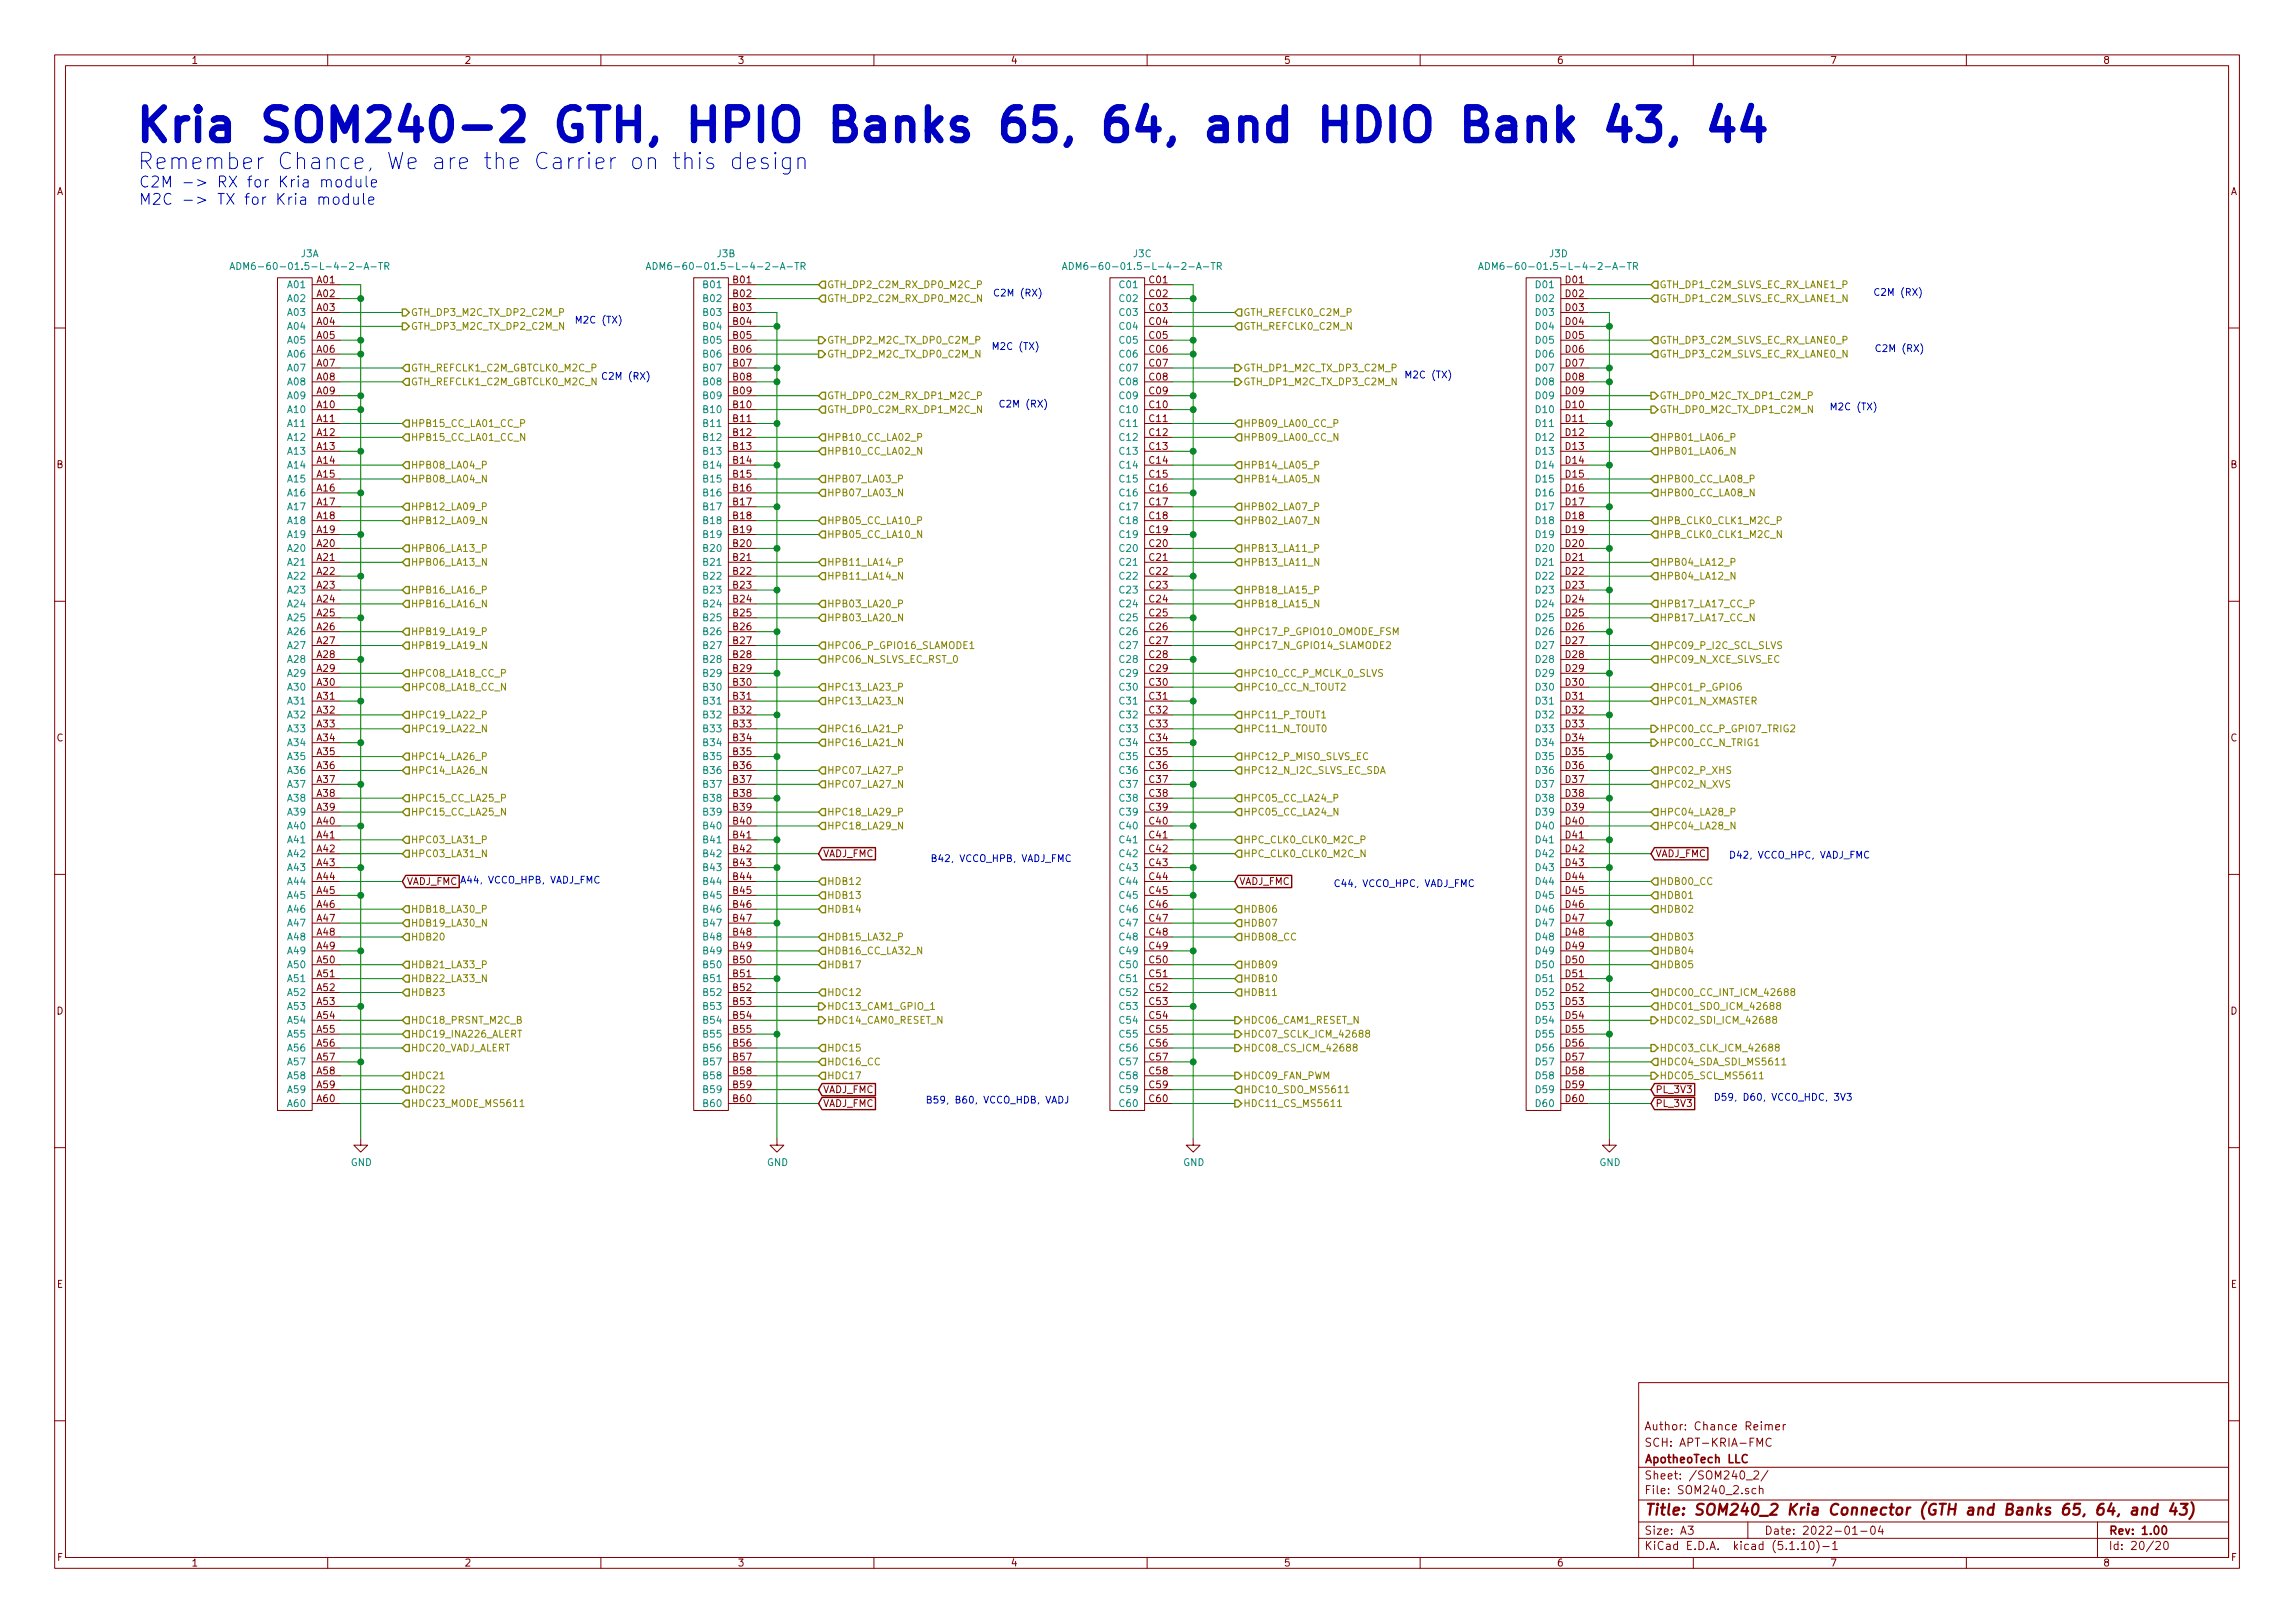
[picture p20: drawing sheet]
<svg xmlns="http://www.w3.org/2000/svg" width="420mm" height="297mm" viewBox="0 0 420 297" stroke-linecap="round" stroke-linejoin="round" font-family="sans-serif">
<defs><g id="words">
<text font-size="8.3" fill="#0000c2" x="24.4" y="25.9">Kria SOM240-2 GTH, HPIO Banks 65, 64, and HDIO Bank 43, 44</text>
<text font-size="4.2" fill="#0000c2" x="25.1" y="31">Remember Chance, We are the Carrier on this design</text>
<g font-size="2.8" fill="#0000c2">
<text x="25.4" y="34.3">C2M -&gt; RX for Kria module</text>
<text x="25.4" y="37.5">M2C -&gt; TX for Kria module</text>
</g>
<text font-size="2.8" fill="#840000" x="301" y="277.3">Title: SOM240_2 Kria Connector (GTH and Banks 65, 64, and 43)</text>
<g font-size="2.1" fill="#840000">
<text x="301" y="261.8">Author: Chance Reimer</text>
<text x="301" y="267.8">ApotheoTech LLC</text>
<text x="301" y="264.8">SCH: APT-KRIA-FMC</text>
<text x="301" y="273.5">File: SOM240_2.sch</text>
<text x="301" y="270.8">Sheet: /SOM240_2/</text>
<text x="301" y="280.9">Size: A3</text>
<text x="323" y="280.9">Date: 2022-01-04</text>
<text x="386" y="280.9">Rev: 1.00</text>
<text x="301" y="283.7">KiCad E.D.A. kicad (5.1.10)-1</text>
<text x="386" y="283.7">Id: 20/20</text>
</g>
<g font-size="1.8" fill="#840000">
<text x="35" y="11.7">1</text>
<text x="85" y="11.7">2</text>
<text x="135" y="11.7">3</text>
<text x="185" y="11.7">4</text>
<text x="235" y="11.7">5</text>
<text x="285" y="11.7">6</text>
<text x="335" y="11.7">7</text>
<text x="385" y="11.7">8</text>
<text x="10.4" y="35.7">A</text>
<text x="408.4" y="35.7">A</text>
<text x="58.1" y="51.9">A01</text>
<text x="134.3" y="51.9">B01</text>
<text x="210.5" y="51.9">C01</text>
<text x="286.7" y="51.9">D01</text>
<text x="58.1" y="54.4">A02</text>
<text x="58.1" y="56.9">A03</text>
<text x="58.1" y="59.5">A04</text>
<text x="134.3" y="54.4">B02</text>
<text x="134.3" y="56.9">B03</text>
<text x="134.3" y="59.5">B04</text>
<text x="210.5" y="54.4">C02</text>
<text x="210.5" y="56.9">C03</text>
<text x="210.5" y="59.5">C04</text>
<text x="286.7" y="54.4">D02</text>
<text x="286.7" y="56.9">D03</text>
<text x="286.7" y="59.5">D04</text>
<text x="58.1" y="62">A05</text>
<text x="58.1" y="64.6">A06</text>
<text x="134.3" y="62">B05</text>
<text x="134.3" y="64.6">B06</text>
<text x="210.5" y="62">C05</text>
<text x="210.5" y="64.6">C06</text>
<text x="286.7" y="62">D05</text>
<text x="286.7" y="64.6">D06</text>
<text x="58.1" y="67.1">A07</text>
<text x="58.1" y="69.6">A08</text>
<text x="134.3" y="67.1">B07</text>
<text x="134.3" y="69.6">B08</text>
<text x="210.5" y="67.1">C07</text>
<text x="210.5" y="69.6">C08</text>
<text x="286.7" y="67.1">D07</text>
<text x="286.7" y="69.6">D08</text>
<text x="58.1" y="72.2">A09</text>
<text x="58.1" y="74.7">A10</text>
<text x="58.1" y="77.3">A11</text>
<text x="134.3" y="72.2">B09</text>
<text x="134.3" y="74.7">B10</text>
<text x="134.3" y="77.3">B11</text>
<text x="210.5" y="72.2">C09</text>
<text x="210.5" y="74.7">C10</text>
<text x="210.5" y="77.3">C11</text>
<text x="286.7" y="72.2">D09</text>
<text x="286.7" y="74.7">D10</text>
<text x="286.7" y="77.3">D11</text>
<text x="58.1" y="79.8">A12</text>
<text x="58.1" y="82.3">A13</text>
<text x="134.3" y="79.8">B12</text>
<text x="134.3" y="82.3">B13</text>
<text x="210.5" y="79.8">C12</text>
<text x="210.5" y="82.3">C13</text>
<text x="286.7" y="79.8">D12</text>
<text x="286.7" y="82.3">D13</text>
<text x="10.4" y="85.7">B</text>
<text x="58.1" y="84.9">A14</text>
<text x="58.1" y="87.4">A15</text>
<text x="58.1" y="90">A16</text>
<text x="134.3" y="84.9">B14</text>
<text x="134.3" y="87.4">B15</text>
<text x="134.3" y="90">B16</text>
<text x="210.5" y="84.9">C14</text>
<text x="210.5" y="87.4">C15</text>
<text x="210.5" y="90">C16</text>
<text x="286.7" y="84.9">D14</text>
<text x="286.7" y="87.4">D15</text>
<text x="286.7" y="90">D16</text>
<text x="408.4" y="85.7">B</text>
<text x="58.1" y="92.5">A17</text>
<text x="58.1" y="95">A18</text>
<text x="134.3" y="92.5">B17</text>
<text x="134.3" y="95">B18</text>
<text x="210.5" y="92.5">C17</text>
<text x="210.5" y="95">C18</text>
<text x="286.7" y="92.5">D17</text>
<text x="286.7" y="95">D18</text>
<text x="58.1" y="97.6">A19</text>
<text x="58.1" y="100.1">A20</text>
<text x="134.3" y="97.6">B19</text>
<text x="134.3" y="100.1">B20</text>
<text x="210.5" y="97.6">C19</text>
<text x="210.5" y="100.1">C20</text>
<text x="286.7" y="97.6">D19</text>
<text x="286.7" y="100.1">D20</text>
<text x="58.1" y="102.7">A21</text>
<text x="58.1" y="105.2">A22</text>
<text x="58.1" y="107.7">A23</text>
<text x="134.3" y="102.7">B21</text>
<text x="134.3" y="105.2">B22</text>
<text x="134.3" y="107.7">B23</text>
<text x="210.5" y="102.7">C21</text>
<text x="210.5" y="105.2">C22</text>
<text x="210.5" y="107.7">C23</text>
<text x="286.7" y="102.7">D21</text>
<text x="286.7" y="105.2">D22</text>
<text x="286.7" y="107.7">D23</text>
<text x="58.1" y="110.3">A24</text>
<text x="58.1" y="112.8">A25</text>
<text x="134.3" y="110.3">B24</text>
<text x="134.3" y="112.8">B25</text>
<text x="210.5" y="110.3">C24</text>
<text x="210.5" y="112.8">C25</text>
<text x="286.7" y="110.3">D24</text>
<text x="286.7" y="112.8">D25</text>
<text x="58.1" y="115.4">A26</text>
<text x="58.1" y="117.9">A27</text>
<text x="134.3" y="115.4">B26</text>
<text x="134.3" y="117.9">B27</text>
<text x="210.5" y="115.4">C26</text>
<text x="210.5" y="117.9">C27</text>
<text x="286.7" y="115.4">D26</text>
<text x="286.7" y="117.9">D27</text>
<text x="58.1" y="120.4">A28</text>
<text x="58.1" y="123">A29</text>
<text x="58.1" y="125.5">A30</text>
<text x="134.3" y="120.4">B28</text>
<text x="134.3" y="123">B29</text>
<text x="134.3" y="125.5">B30</text>
<text x="210.5" y="120.4">C28</text>
<text x="210.5" y="123">C29</text>
<text x="210.5" y="125.5">C30</text>
<text x="286.7" y="120.4">D28</text>
<text x="286.7" y="123">D29</text>
<text x="286.7" y="125.5">D30</text>
<text x="58.1" y="128.1">A31</text>
<text x="58.1" y="130.6">A32</text>
<text x="134.3" y="128.1">B31</text>
<text x="134.3" y="130.6">B32</text>
<text x="210.5" y="128.1">C31</text>
<text x="210.5" y="130.6">C32</text>
<text x="286.7" y="128.1">D31</text>
<text x="286.7" y="130.6">D32</text>
<text x="10.4" y="135.7">C</text>
<text x="58.1" y="133.1">A33</text>
<text x="58.1" y="135.7">A34</text>
<text x="134.3" y="133.1">B33</text>
<text x="134.3" y="135.7">B34</text>
<text x="210.5" y="133.1">C33</text>
<text x="210.5" y="135.7">C34</text>
<text x="286.7" y="133.1">D33</text>
<text x="286.7" y="135.7">D34</text>
<text x="408.4" y="135.7">C</text>
<text x="58.1" y="138.2">A35</text>
<text x="58.1" y="140.8">A36</text>
<text x="58.1" y="143.3">A37</text>
<text x="134.3" y="138.2">B35</text>
<text x="134.3" y="140.8">B36</text>
<text x="134.3" y="143.3">B37</text>
<text x="210.5" y="138.2">C35</text>
<text x="210.5" y="140.8">C36</text>
<text x="210.5" y="143.3">C37</text>
<text x="286.7" y="138.2">D35</text>
<text x="286.7" y="140.8">D36</text>
<text x="286.7" y="143.3">D37</text>
<text x="58.1" y="145.8">A38</text>
<text x="58.1" y="148.4">A39</text>
<text x="134.3" y="145.8">B38</text>
<text x="134.3" y="148.4">B39</text>
<text x="210.5" y="145.8">C38</text>
<text x="210.5" y="148.4">C39</text>
<text x="286.7" y="145.8">D38</text>
<text x="286.7" y="148.4">D39</text>
<text x="58.1" y="150.9">A40</text>
<text x="58.1" y="153.5">A41</text>
<text x="58.1" y="156">A42</text>
<text x="134.3" y="150.9">B40</text>
<text x="134.3" y="153.5">B41</text>
<text x="134.3" y="156">B42</text>
<text x="210.5" y="150.9">C40</text>
<text x="210.5" y="153.5">C41</text>
<text x="210.5" y="156">C42</text>
<text x="286.7" y="150.9">D40</text>
<text x="286.7" y="153.5">D41</text>
<text x="286.7" y="156">D42</text>
<text x="58.1" y="158.5">A43</text>
<text x="58.1" y="161.1">A44</text>
<text x="134.3" y="158.5">B43</text>
<text x="134.3" y="161.1">B44</text>
<text x="150.6" y="156.9">VADJ_FMC</text>
<text x="210.5" y="158.5">C43</text>
<text x="210.5" y="161.1">C44</text>
<text x="226.8" y="162">VADJ_FMC</text>
<text x="286.7" y="158.5">D43</text>
<text x="286.7" y="161.1">D44</text>
<text x="303" y="156.9">VADJ_FMC</text>
<text x="58.1" y="163.6">A45</text>
<text x="58.1" y="166.2">A46</text>
<text x="134.3" y="163.6">B45</text>
<text x="134.3" y="166.2">B46</text>
<text x="210.5" y="163.6">C45</text>
<text x="210.5" y="166.2">C46</text>
<text x="286.7" y="163.6">D45</text>
<text x="286.7" y="166.2">D46</text>
<text x="58.1" y="168.7">A47</text>
<text x="58.1" y="171.2">A48</text>
<text x="58.1" y="173.8">A49</text>
<text x="134.3" y="168.7">B47</text>
<text x="134.3" y="171.2">B48</text>
<text x="134.3" y="173.8">B49</text>
<text x="210.5" y="168.7">C47</text>
<text x="210.5" y="171.2">C48</text>
<text x="210.5" y="173.8">C49</text>
<text x="286.7" y="168.7">D47</text>
<text x="286.7" y="171.2">D48</text>
<text x="286.7" y="173.8">D49</text>
<text x="58.1" y="176.3">A50</text>
<text x="58.1" y="178.9">A51</text>
<text x="134.3" y="176.3">B50</text>
<text x="134.3" y="178.9">B51</text>
<text x="210.5" y="176.3">C50</text>
<text x="210.5" y="178.9">C51</text>
<text x="286.7" y="176.3">D50</text>
<text x="286.7" y="178.9">D51</text>
<text x="10.4" y="185.7">D</text>
<text x="58.1" y="181.4">A52</text>
<text x="58.1" y="183.9">A53</text>
<text x="134.3" y="181.4">B52</text>
<text x="134.3" y="183.9">B53</text>
<text x="210.5" y="181.4">C52</text>
<text x="210.5" y="183.9">C53</text>
<text x="286.7" y="181.4">D52</text>
<text x="286.7" y="183.9">D53</text>
<text x="408.4" y="185.7">D</text>
<text x="58.1" y="186.5">A54</text>
<text x="58.1" y="189">A55</text>
<text x="58.1" y="191.6">A56</text>
<text x="134.3" y="186.5">B54</text>
<text x="134.3" y="189">B55</text>
<text x="134.3" y="191.6">B56</text>
<text x="210.5" y="186.5">C54</text>
<text x="210.5" y="189">C55</text>
<text x="210.5" y="191.6">C56</text>
<text x="286.7" y="186.5">D54</text>
<text x="286.7" y="189">D55</text>
<text x="286.7" y="191.6">D56</text>
<text x="58.1" y="194.1">A57</text>
<text x="58.1" y="196.6">A58</text>
<text x="134.3" y="194.1">B57</text>
<text x="134.3" y="196.6">B58</text>
<text x="210.5" y="194.1">C57</text>
<text x="210.5" y="196.6">C58</text>
<text x="286.7" y="194.1">D57</text>
<text x="286.7" y="196.6">D58</text>
<text x="58.1" y="199.2">A59</text>
<text x="58.1" y="201.7">A60</text>
<text x="134.3" y="199.2">B59</text>
<text x="134.3" y="201.7">B60</text>
<text x="150.6" y="202.6">VADJ_FMC</text>
<text x="150.6" y="200.1">VADJ_FMC</text>
<text x="210.5" y="199.2">C59</text>
<text x="210.5" y="201.7">C60</text>
<text x="286.7" y="199.2">D59</text>
<text x="286.7" y="201.7">D60</text>
<text x="303" y="200.1">PL_3V3</text>
<text x="303" y="202.6">PL_3V3</text>
<text x="10.4" y="235.7">E</text>
<text x="408.4" y="235.7">E</text>
<text x="10.5" y="285.7">F</text>
<text x="35" y="286.7">1</text>
<text x="85" y="286.7">2</text>
<text x="135" y="286.7">3</text>
<text x="185" y="286.7">4</text>
<text x="235" y="286.7">5</text>
<text x="285" y="286.7">6</text>
<text x="335" y="286.7">7</text>
<text x="385" y="286.7">8</text>
<text x="408.5" y="285.7">F</text>
</g>
<g font-size="1.8" fill="#008484">
<text x="55.1" y="47.1">J3A</text>
<text x="131.3" y="47.1">J3B</text>
<text x="207.5" y="47.1">J3C</text>
<text x="283.7" y="47.1">J3D</text>
<text x="46.1" y="49.4">ADM6-60-01.5-L-4-2-A-TR</text>
<text x="52.9" y="52.7">A01</text>
<text x="122.3" y="49.4">ADM6-60-01.5-L-4-2-A-TR</text>
<text x="129.1" y="52.7">B01</text>
<text x="198.5" y="49.4">ADM6-60-01.5-L-4-2-A-TR</text>
<text x="205.3" y="52.7">C01</text>
<text x="274.7" y="49.4">ADM6-60-01.5-L-4-2-A-TR</text>
<text x="281.5" y="52.7">D01</text>
<text x="52.9" y="55.3">A02</text>
<text x="52.9" y="57.8">A03</text>
<text x="129.1" y="55.3">B02</text>
<text x="129.1" y="57.8">B03</text>
<text x="205.3" y="55.3">C02</text>
<text x="205.3" y="57.8">C03</text>
<text x="281.5" y="55.3">D02</text>
<text x="281.5" y="57.8">D03</text>
<text x="52.9" y="60.4">A04</text>
<text x="52.9" y="62.9">A05</text>
<text x="52.9" y="65.4">A06</text>
<text x="129.1" y="60.4">B04</text>
<text x="129.1" y="62.9">B05</text>
<text x="129.1" y="65.4">B06</text>
<text x="205.3" y="60.4">C04</text>
<text x="205.3" y="62.9">C05</text>
<text x="205.3" y="65.4">C06</text>
<text x="281.5" y="60.4">D04</text>
<text x="281.5" y="62.9">D05</text>
<text x="281.5" y="65.4">D06</text>
<text x="52.9" y="68">A07</text>
<text x="52.9" y="70.5">A08</text>
<text x="129.1" y="68">B07</text>
<text x="129.1" y="70.5">B08</text>
<text x="205.3" y="68">C07</text>
<text x="205.3" y="70.5">C08</text>
<text x="281.5" y="68">D07</text>
<text x="281.5" y="70.5">D08</text>
<text x="52.9" y="73.1">A09</text>
<text x="52.9" y="75.6">A10</text>
<text x="129.1" y="73.1">B09</text>
<text x="129.1" y="75.6">B10</text>
<text x="205.3" y="73.1">C09</text>
<text x="205.3" y="75.6">C10</text>
<text x="281.5" y="73.1">D09</text>
<text x="281.5" y="75.6">D10</text>
<text x="52.9" y="78.1">A11</text>
<text x="52.9" y="80.7">A12</text>
<text x="52.9" y="83.2">A13</text>
<text x="129.1" y="78.1">B11</text>
<text x="129.1" y="80.7">B12</text>
<text x="129.1" y="83.2">B13</text>
<text x="205.3" y="78.1">C11</text>
<text x="205.3" y="80.7">C12</text>
<text x="205.3" y="83.2">C13</text>
<text x="281.5" y="78.1">D11</text>
<text x="281.5" y="80.7">D12</text>
<text x="281.5" y="83.2">D13</text>
<text x="52.9" y="85.8">A14</text>
<text x="52.9" y="88.3">A15</text>
<text x="129.1" y="85.8">B14</text>
<text x="129.1" y="88.3">B15</text>
<text x="205.3" y="85.8">C14</text>
<text x="205.3" y="88.3">C15</text>
<text x="281.5" y="85.8">D14</text>
<text x="281.5" y="88.3">D15</text>
<text x="52.9" y="90.8">A16</text>
<text x="52.9" y="93.4">A17</text>
<text x="52.9" y="95.9">A18</text>
<text x="129.1" y="90.8">B16</text>
<text x="129.1" y="93.4">B17</text>
<text x="129.1" y="95.9">B18</text>
<text x="205.3" y="90.8">C16</text>
<text x="205.3" y="93.4">C17</text>
<text x="205.3" y="95.9">C18</text>
<text x="281.5" y="90.8">D16</text>
<text x="281.5" y="93.4">D17</text>
<text x="281.5" y="95.9">D18</text>
<text x="52.9" y="98.5">A19</text>
<text x="52.9" y="101">A20</text>
<text x="129.1" y="98.5">B19</text>
<text x="129.1" y="101">B20</text>
<text x="205.3" y="98.5">C19</text>
<text x="205.3" y="101">C20</text>
<text x="281.5" y="98.5">D19</text>
<text x="281.5" y="101">D20</text>
<text x="52.9" y="103.5">A21</text>
<text x="52.9" y="106.1">A22</text>
<text x="129.1" y="103.5">B21</text>
<text x="129.1" y="106.1">B22</text>
<text x="205.3" y="103.5">C21</text>
<text x="205.3" y="106.1">C22</text>
<text x="281.5" y="103.5">D21</text>
<text x="281.5" y="106.1">D22</text>
<text x="52.9" y="108.6">A23</text>
<text x="52.9" y="111.2">A24</text>
<text x="52.9" y="113.7">A25</text>
<text x="129.1" y="108.6">B23</text>
<text x="129.1" y="111.2">B24</text>
<text x="129.1" y="113.7">B25</text>
<text x="205.3" y="108.6">C23</text>
<text x="205.3" y="111.2">C24</text>
<text x="205.3" y="113.7">C25</text>
<text x="281.5" y="108.6">D23</text>
<text x="281.5" y="111.2">D24</text>
<text x="281.5" y="113.7">D25</text>
<text x="52.9" y="116.2">A26</text>
<text x="52.9" y="118.8">A27</text>
<text x="129.1" y="116.2">B26</text>
<text x="129.1" y="118.8">B27</text>
<text x="205.3" y="116.2">C26</text>
<text x="205.3" y="118.8">C27</text>
<text x="281.5" y="116.2">D26</text>
<text x="281.5" y="118.8">D27</text>
<text x="52.9" y="121.3">A28</text>
<text x="52.9" y="123.9">A29</text>
<text x="129.1" y="121.3">B28</text>
<text x="129.1" y="123.9">B29</text>
<text x="205.3" y="121.3">C28</text>
<text x="205.3" y="123.9">C29</text>
<text x="281.5" y="121.3">D28</text>
<text x="281.5" y="123.9">D29</text>
<text x="52.9" y="126.4">A30</text>
<text x="52.9" y="128.9">A31</text>
<text x="52.9" y="131.5">A32</text>
<text x="129.1" y="126.4">B30</text>
<text x="129.1" y="128.9">B31</text>
<text x="129.1" y="131.5">B32</text>
<text x="205.3" y="126.4">C30</text>
<text x="205.3" y="128.9">C31</text>
<text x="205.3" y="131.5">C32</text>
<text x="281.5" y="126.4">D30</text>
<text x="281.5" y="128.9">D31</text>
<text x="281.5" y="131.5">D32</text>
<text x="52.9" y="134">A33</text>
<text x="52.9" y="136.6">A34</text>
<text x="129.1" y="134">B33</text>
<text x="129.1" y="136.6">B34</text>
<text x="205.3" y="134">C33</text>
<text x="205.3" y="136.6">C34</text>
<text x="281.5" y="134">D33</text>
<text x="281.5" y="136.6">D34</text>
<text x="52.9" y="139.1">A35</text>
<text x="52.9" y="141.6">A36</text>
<text x="129.1" y="139.1">B35</text>
<text x="129.1" y="141.6">B36</text>
<text x="205.3" y="139.1">C35</text>
<text x="205.3" y="141.6">C36</text>
<text x="281.5" y="139.1">D35</text>
<text x="281.5" y="141.6">D36</text>
<text x="52.9" y="144.2">A37</text>
<text x="52.9" y="146.7">A38</text>
<text x="52.9" y="149.3">A39</text>
<text x="129.1" y="144.2">B37</text>
<text x="129.1" y="146.7">B38</text>
<text x="129.1" y="149.3">B39</text>
<text x="205.3" y="144.2">C37</text>
<text x="205.3" y="146.7">C38</text>
<text x="205.3" y="149.3">C39</text>
<text x="281.5" y="144.2">D37</text>
<text x="281.5" y="146.7">D38</text>
<text x="281.5" y="149.3">D39</text>
<text x="52.9" y="151.8">A40</text>
<text x="52.9" y="154.3">A41</text>
<text x="129.1" y="151.8">B40</text>
<text x="129.1" y="154.3">B41</text>
<text x="205.3" y="151.8">C40</text>
<text x="205.3" y="154.3">C41</text>
<text x="281.5" y="151.8">D40</text>
<text x="281.5" y="154.3">D41</text>
<text x="52.9" y="156.9">A42</text>
<text x="52.9" y="159.4">A43</text>
<text x="52.9" y="162">A44</text>
<text x="129.1" y="156.9">B42</text>
<text x="129.1" y="159.4">B43</text>
<text x="129.1" y="162">B44</text>
<text x="205.3" y="156.9">C42</text>
<text x="205.3" y="159.4">C43</text>
<text x="205.3" y="162">C44</text>
<text x="281.5" y="156.9">D42</text>
<text x="281.5" y="159.4">D43</text>
<text x="281.5" y="162">D44</text>
<text x="52.9" y="164.5">A45</text>
<text x="52.9" y="167">A46</text>
<text x="129.1" y="164.5">B45</text>
<text x="129.1" y="167">B46</text>
<text x="205.3" y="164.5">C45</text>
<text x="205.3" y="167">C46</text>
<text x="281.5" y="164.5">D45</text>
<text x="281.5" y="167">D46</text>
<text x="52.9" y="169.6">A47</text>
<text x="52.9" y="172.1">A48</text>
<text x="129.1" y="169.6">B47</text>
<text x="129.1" y="172.1">B48</text>
<text x="205.3" y="169.6">C47</text>
<text x="205.3" y="172.1">C48</text>
<text x="281.5" y="169.6">D47</text>
<text x="281.5" y="172.1">D48</text>
<text x="52.9" y="174.7">A49</text>
<text x="52.9" y="177.2">A50</text>
<text x="52.9" y="179.7">A51</text>
<text x="129.1" y="174.7">B49</text>
<text x="129.1" y="177.2">B50</text>
<text x="129.1" y="179.7">B51</text>
<text x="205.3" y="174.7">C49</text>
<text x="205.3" y="177.2">C50</text>
<text x="205.3" y="179.7">C51</text>
<text x="281.5" y="174.7">D49</text>
<text x="281.5" y="177.2">D50</text>
<text x="281.5" y="179.7">D51</text>
<text x="52.9" y="182.3">A52</text>
<text x="52.9" y="184.8">A53</text>
<text x="129.1" y="182.3">B52</text>
<text x="129.1" y="184.8">B53</text>
<text x="205.3" y="182.3">C52</text>
<text x="205.3" y="184.8">C53</text>
<text x="281.5" y="182.3">D52</text>
<text x="281.5" y="184.8">D53</text>
<text x="52.9" y="187.4">A54</text>
<text x="52.9" y="189.9">A55</text>
<text x="129.1" y="187.4">B54</text>
<text x="129.1" y="189.9">B55</text>
<text x="205.3" y="187.4">C54</text>
<text x="205.3" y="189.9">C55</text>
<text x="281.5" y="187.4">D54</text>
<text x="281.5" y="189.9">D55</text>
<text x="52.9" y="192.4">A56</text>
<text x="52.9" y="195">A57</text>
<text x="52.9" y="197.5">A58</text>
<text x="129.1" y="192.4">B56</text>
<text x="129.1" y="195">B57</text>
<text x="129.1" y="197.5">B58</text>
<text x="205.3" y="192.4">C56</text>
<text x="205.3" y="195">C57</text>
<text x="205.3" y="197.5">C58</text>
<text x="281.5" y="192.4">D56</text>
<text x="281.5" y="195">D57</text>
<text x="281.5" y="197.5">D58</text>
<text x="52.9" y="200.1">A59</text>
<text x="52.9" y="202.6">A60</text>
<text x="129.1" y="200.1">B59</text>
<text x="129.1" y="202.6">B60</text>
<text x="205.3" y="200.1">C59</text>
<text x="205.3" y="202.6">C60</text>
<text x="281.5" y="200.1">D59</text>
<text x="281.5" y="202.6">D60</text>
<text x="64.2" y="213.4">GND</text>
<text x="140.4" y="213.4">GND</text>
<text x="216.6" y="213.4">GND</text>
<text x="292.8" y="213.4">GND</text>
</g>
<g font-size="1.8" fill="#848400">
<text x="151.4" y="52.7">GTH_DP2_C2M_RX_DP0_M2C_P</text>
<text x="303.8" y="52.7">GTH_DP1_C2M_SLVS_EC_RX_LANE1_P</text>
<text x="75.2" y="57.8">GTH_DP3_M2C_TX_DP2_C2M_P</text>
<text x="151.4" y="55.3">GTH_DP2_C2M_RX_DP0_M2C_N</text>
<text x="227.6" y="57.8">GTH_REFCLK0_C2M_P</text>
<text x="303.8" y="55.3">GTH_DP1_C2M_SLVS_EC_RX_LANE1_N</text>
<text x="75.2" y="60.4">GTH_DP3_M2C_TX_DP2_C2M_N</text>
<text x="151.4" y="62.9">GTH_DP2_M2C_TX_DP0_C2M_P</text>
<text x="151.4" y="65.4">GTH_DP2_M2C_TX_DP0_C2M_N</text>
<text x="227.6" y="60.4">GTH_REFCLK0_C2M_N</text>
<text x="303.8" y="62.9">GTH_DP3_C2M_SLVS_EC_RX_LANE0_P</text>
<text x="303.8" y="65.4">GTH_DP3_C2M_SLVS_EC_RX_LANE0_N</text>
<text x="75.2" y="70.5">GTH_REFCLK1_C2M_GBTCLK0_M2C_N</text>
<text x="75.2" y="68">GTH_REFCLK1_C2M_GBTCLK0_M2C_P</text>
<text x="227.6" y="70.5">GTH_DP1_M2C_TX_DP3_C2M_N</text>
<text x="227.6" y="68">GTH_DP1_M2C_TX_DP3_C2M_P</text>
<text x="151.4" y="73.1">GTH_DP0_C2M_RX_DP1_M2C_P</text>
<text x="151.4" y="75.6">GTH_DP0_C2M_RX_DP1_M2C_N</text>
<text x="303.8" y="75.6">GTH_DP0_M2C_TX_DP1_C2M_N</text>
<text x="303.8" y="73.1">GTH_DP0_M2C_TX_DP1_C2M_P</text>
<text x="75.2" y="80.7">HPB15_CC_LA01_CC_N</text>
<text x="75.2" y="78.1">HPB15_CC_LA01_CC_P</text>
<text x="151.4" y="83.2">HPB10_CC_LA02_N</text>
<text x="151.4" y="80.7">HPB10_CC_LA02_P</text>
<text x="227.6" y="78.1">HPB09_LA00_CC_P</text>
<text x="227.6" y="80.7">HPB09_LA00_CC_N</text>
<text x="303.8" y="80.7">HPB01_LA06_P</text>
<text x="303.8" y="83.2">HPB01_LA06_N</text>
<text x="75.2" y="88.3">HPB08_LA04_N</text>
<text x="75.2" y="85.8">HPB08_LA04_P</text>
<text x="151.4" y="88.3">HPB07_LA03_P</text>
<text x="227.6" y="85.8">HPB14_LA05_P</text>
<text x="227.6" y="88.3">HPB14_LA05_N</text>
<text x="303.8" y="88.3">HPB00_CC_LA08_P</text>
<text x="75.2" y="93.4">HPB12_LA09_P</text>
<text x="75.2" y="95.9">HPB12_LA09_N</text>
<text x="151.4" y="90.8">HPB07_LA03_N</text>
<text x="151.4" y="95.9">HPB05_CC_LA10_P</text>
<text x="227.6" y="93.4">HPB02_LA07_P</text>
<text x="227.6" y="95.9">HPB02_LA07_N</text>
<text x="303.8" y="90.8">HPB00_CC_LA08_N</text>
<text x="303.8" y="95.9">HPB_CLK0_CLK1_M2C_P</text>
<text x="75.2" y="101">HPB06_LA13_P</text>
<text x="151.4" y="98.5">HPB05_CC_LA10_N</text>
<text x="227.6" y="101">HPB13_LA11_P</text>
<text x="303.8" y="98.5">HPB_CLK0_CLK1_M2C_N</text>
<text x="75.2" y="103.5">HPB06_LA13_N</text>
<text x="151.4" y="103.5">HPB11_LA14_P</text>
<text x="151.4" y="106.1">HPB11_LA14_N</text>
<text x="227.6" y="103.5">HPB13_LA11_N</text>
<text x="303.8" y="103.5">HPB04_LA12_P</text>
<text x="303.8" y="106.1">HPB04_LA12_N</text>
<text x="75.2" y="108.6">HPB16_LA16_P</text>
<text x="75.2" y="111.2">HPB16_LA16_N</text>
<text x="151.4" y="111.2">HPB03_LA20_P</text>
<text x="151.4" y="113.7">HPB03_LA20_N</text>
<text x="227.6" y="111.2">HPB18_LA15_N</text>
<text x="227.6" y="108.6">HPB18_LA15_P</text>
<text x="303.8" y="111.2">HPB17_LA17_CC_P</text>
<text x="303.8" y="113.7">HPB17_LA17_CC_N</text>
<text x="75.2" y="116.2">HPB19_LA19_P</text>
<text x="75.2" y="118.8">HPB19_LA19_N</text>
<text x="151.4" y="118.8">HPC06_P_GPIO16_SLAMODE1</text>
<text x="227.6" y="116.2">HPC17_P_GPIO10_OMODE_FSM</text>
<text x="227.6" y="118.8">HPC17_N_GPIO14_SLAMODE2</text>
<text x="303.8" y="118.8">HPC09_P_I2C_SCL_SLVS</text>
<text x="75.2" y="123.9">HPC08_LA18_CC_P</text>
<text x="151.4" y="121.3">HPC06_N_SLVS_EC_RST_0</text>
<text x="227.6" y="123.9">HPC10_CC_P_MCLK_0_SLVS</text>
<text x="303.8" y="121.3">HPC09_N_XCE_SLVS_EC</text>
<text x="75.2" y="126.4">HPC08_LA18_CC_N</text>
<text x="75.2" y="131.5">HPC19_LA22_P</text>
<text x="151.4" y="126.4">HPC13_LA23_P</text>
<text x="151.4" y="128.9">HPC13_LA23_N</text>
<text x="227.6" y="126.4">HPC10_CC_N_TOUT2</text>
<text x="227.6" y="131.5">HPC11_P_TOUT1</text>
<text x="303.8" y="126.4">HPC01_P_GPIO6</text>
<text x="303.8" y="128.9">HPC01_N_XMASTER</text>
<text x="75.2" y="134">HPC19_LA22_N</text>
<text x="151.4" y="134">HPC16_LA21_P</text>
<text x="151.4" y="136.6">HPC16_LA21_N</text>
<text x="227.6" y="134">HPC11_N_TOUT0</text>
<text x="303.8" y="136.6">HPC00_CC_N_TRIG1</text>
<text x="303.8" y="134">HPC00_CC_P_GPIO7_TRIG2</text>
<text x="75.2" y="141.6">HPC14_LA26_N</text>
<text x="75.2" y="139.1">HPC14_LA26_P</text>
<text x="151.4" y="141.6">HPC07_LA27_P</text>
<text x="227.6" y="139.1">HPC12_P_MISO_SLVS_EC</text>
<text x="227.6" y="141.6">HPC12_N_I2C_SLVS_EC_SDA</text>
<text x="303.8" y="141.6">HPC02_P_XHS</text>
<text x="75.2" y="149.3">HPC15_CC_LA25_N</text>
<text x="75.2" y="146.7">HPC15_CC_LA25_P</text>
<text x="151.4" y="144.2">HPC07_LA27_N</text>
<text x="151.4" y="149.3">HPC18_LA29_P</text>
<text x="227.6" y="146.7">HPC05_CC_LA24_P</text>
<text x="227.6" y="149.3">HPC05_CC_LA24_N</text>
<text x="303.8" y="144.2">HPC02_N_XVS</text>
<text x="303.8" y="149.3">HPC04_LA28_P</text>
<text x="75.2" y="154.3">HPC03_LA31_P</text>
<text x="151.4" y="151.8">HPC18_LA29_N</text>
<text x="227.6" y="154.3">HPC_CLK0_CLK0_M2C_P</text>
<text x="303.8" y="151.8">HPC04_LA28_N</text>
<text x="75.2" y="156.9">HPC03_LA31_N</text>
<text x="151.4" y="162">HDB12</text>
<text x="227.6" y="156.9">HPC_CLK0_CLK0_M2C_N</text>
<text x="303.8" y="162">HDB00_CC</text>
<text x="75.2" y="167">HDB18_LA30_P</text>
<text x="151.4" y="164.5">HDB13</text>
<text x="151.4" y="167">HDB14</text>
<text x="227.6" y="167">HDB06</text>
<text x="303.8" y="167">HDB02</text>
<text x="303.8" y="164.5">HDB01</text>
<text x="75.2" y="172.1">HDB20</text>
<text x="75.2" y="169.6">HDB19_LA30_N</text>
<text x="151.4" y="172.1">HDB15_LA32_P</text>
<text x="227.6" y="172.1">HDB08_CC</text>
<text x="227.6" y="169.6">HDB07</text>
<text x="303.8" y="172.1">HDB03</text>
<text x="75.2" y="177.2">HDB21_LA33_P</text>
<text x="75.2" y="179.7">HDB22_LA33_N</text>
<text x="151.4" y="174.7">HDB16_CC_LA32_N</text>
<text x="151.4" y="177.2">HDB17</text>
<text x="227.6" y="177.2">HDB09</text>
<text x="227.6" y="179.7">HDB10</text>
<text x="303.8" y="177.2">HDB05</text>
<text x="303.8" y="174.7">HDB04</text>
<text x="75.2" y="182.3">HDB23</text>
<text x="151.4" y="182.3">HDC12</text>
<text x="151.4" y="184.8">HDC13_CAM1_GPIO_1</text>
<text x="227.6" y="182.3">HDB11</text>
<text x="303.8" y="184.8">HDC01_SDO_ICM_42688</text>
<text x="303.8" y="182.3">HDC00_CC_INT_ICM_42688</text>
<text x="75.2" y="189.9">HDC19_INA226_ALERT</text>
<text x="75.2" y="187.4">HDC18_PRSNT_M2C_B</text>
<text x="151.4" y="187.4">HDC14_CAM0_RESET_N</text>
<text x="227.6" y="189.9">HDC07_SCLK_ICM_42688</text>
<text x="227.6" y="187.4">HDC06_CAM1_RESET_N</text>
<text x="303.8" y="187.4">HDC02_SDI_ICM_42688</text>
<text x="75.2" y="197.5">HDC21</text>
<text x="75.2" y="192.4">HDC20_VADJ_ALERT</text>
<text x="151.4" y="192.4">HDC15</text>
<text x="151.4" y="195">HDC16_CC</text>
<text x="151.4" y="197.5">HDC17</text>
<text x="227.6" y="197.5">HDC09_FAN_PWM</text>
<text x="227.6" y="192.4">HDC08_CS_ICM_42688</text>
<text x="303.8" y="195">HDC04_SDA_SDI_MS5611</text>
<text x="303.8" y="192.4">HDC03_CLK_ICM_42688</text>
<text x="303.8" y="197.5">HDC05_SCL_MS5611</text>
<text x="75.2" y="202.6">HDC23_MODE_MS5611</text>
<text x="75.2" y="200.1">HDC22</text>
<text x="227.6" y="202.6">HDC11_CS_MS5611</text>
<text x="227.6" y="200.1">HDC10_SDO_MS5611</text>
</g>
<g font-size="1.8" fill="#0000c2">
<text x="105.2" y="59.2">M2C (TX)</text>
<text x="181.7" y="54.3">C2M (RX)</text>
<text x="342.9" y="54.1">C2M (RX)</text>
<text x="181.5" y="64">M2C (TX)</text>
<text x="343.2" y="64.4">C2M (RX)</text>
<text x="110" y="69.5">C2M (RX)</text>
<text x="257" y="69.3">M2C (TX)</text>
<text x="182.8" y="74.6">C2M (RX)</text>
<text x="334.9" y="75.1">M2C (TX)</text>
<text x="74.4" y="162">VADJ_FMC A44, VCCO_HPB, VADJ_FMC</text>
<text x="170.3" y="157.8">B42, VCCO_HPB, VADJ_FMC</text>
<text x="316.5" y="157.1">D42, VCCO_HPC, VADJ_FMC</text>
<text x="244.1" y="162.3">C44, VCCO_HPC, VADJ_FMC</text>
<text x="169.4" y="202">B59, B60, VCCO_HDB, VADJ</text>
<text x="313.7" y="201.5">D59, D60, VCCO_HDC, 3V3</text>
</g>
</g></defs>
<g fill="none" stroke="#840000" stroke-width=".18">
<path d="M10 10h400v277h-400zM12 12h396v273.1h-396zM60 10v2M110 10v2M160 10v2M210 10v2M260 10v2M310 10v2M360 10v2M50.8 50.8h6.3v152.4h-6.3zM57.1 52.1h5.1M57.1 54.6h5.1"/>
<path d="M57.1 57.2h5.1M57.1 59.7h5.1M127 50.8h6.3v152.4h-6.3zM133.3 52.1h5.1M133.3 54.6h5.1M133.3 57.2h5.1M133.3 59.7h5.1M203.2 50.8h6.3v152.4h-6.3zM209.5 52.1h5.1M209.5 54.6h5.1M209.5 57.2h5.1M209.5 59.7h5.1"/>
<path d="M279.4 50.8h6.3v152.4h-6.3zM285.7 52.1h5.1M285.7 54.6h5.1M285.7 57.2h5.1M285.7 59.7h5.1M10 60h2M57.1 62.3h5.1M57.1 64.8h5.1M57.1 67.3h5.1M57.1 69.9h5.1M57.1 72.4h5.1M57.1 75h5.1"/>
<path d="M57.1 77.5h5.1M133.3 62.3h5.1M133.3 64.8h5.1M133.3 67.3h5.1M133.3 69.9h5.1M133.3 72.4h5.1M133.3 75h5.1M133.3 77.5h5.1M209.5 62.3h5.1M209.5 64.8h5.1M209.5 67.3h5.1M209.5 69.9h5.1"/>
<path d="M209.5 72.4h5.1M209.5 75h5.1M209.5 77.5h5.1M285.7 62.3h5.1M285.7 64.8h5.1M285.7 67.3h5.1M285.7 69.9h5.1M285.7 72.4h5.1M285.7 75h5.1M285.7 77.5h5.1M408 60h2M57.1 80h5.1"/>
<path d="M57.1 82.6h5.1M57.1 85.1h5.1M57.1 87.7h5.1M57.1 90.2h5.1M57.1 92.7h5.1M57.1 95.3h5.1M57.1 97.8h5.1M133.3 80h5.1M133.3 82.6h5.1M133.3 85.1h5.1M133.3 87.7h5.1M133.3 90.2h5.1"/>
<path d="M133.3 92.7h5.1M133.3 95.3h5.1M133.3 97.8h5.1M209.5 80h5.1M209.5 82.6h5.1M209.5 85.1h5.1M209.5 87.7h5.1M209.5 90.2h5.1M209.5 92.7h5.1M209.5 95.3h5.1M209.5 97.8h5.1M285.7 80h5.1"/>
<path d="M285.7 82.6h5.1M285.7 85.1h5.1M285.7 87.7h5.1M285.7 90.2h5.1M285.7 92.7h5.1M285.7 95.3h5.1M285.7 97.8h5.1M10 110h2M57.1 100.4h5.1M57.1 102.9h5.1M57.1 105.4h5.1M57.1 108h5.1"/>
<path d="M57.1 110.5h5.1M57.1 113.1h5.1M57.1 115.6h5.1M57.1 118.1h5.1M133.3 100.4h5.1M133.3 102.9h5.1M133.3 105.4h5.1M133.3 108h5.1M133.3 110.5h5.1M133.3 113.1h5.1M133.3 115.6h5.1M133.3 118.1h5.1"/>
<path d="M209.5 100.4h5.1M209.5 102.9h5.1M209.5 105.4h5.1M209.5 108h5.1M209.5 110.5h5.1M209.5 113.1h5.1M209.5 115.6h5.1M209.5 118.1h5.1M285.7 100.4h5.1M285.7 102.9h5.1M285.7 105.4h5.1M285.7 108h5.1"/>
<path d="M285.7 110.5h5.1M285.7 113.1h5.1M285.7 115.6h5.1M285.7 118.1h5.1M408 110h2M57.1 120.7h5.1M57.1 123.2h5.1M57.1 125.8h5.1M57.1 128.3h5.1M57.1 130.8h5.1M57.1 133.4h5.1M57.1 135.9h5.1"/>
<path d="M57.1 138.5h5.1M133.3 120.7h5.1M133.3 123.2h5.1M133.3 125.8h5.1M133.3 128.3h5.1M133.3 130.8h5.1M133.3 133.4h5.1M133.3 135.9h5.1M133.3 138.5h5.1M209.5 120.7h5.1M209.5 123.2h5.1M209.5 125.8h5.1"/>
<path d="M209.5 128.3h5.1M209.5 130.8h5.1M209.5 133.4h5.1M209.5 135.9h5.1M209.5 138.5h5.1M285.7 120.7h5.1M285.7 123.2h5.1M285.7 125.8h5.1M285.7 128.3h5.1M285.7 130.8h5.1M285.7 133.4h5.1M285.7 135.9h5.1"/>
<path d="M285.7 138.5h5.1M57.1 141h5.1M57.1 143.5h5.1M57.1 146.1h5.1M57.1 148.6h5.1M57.1 151.2h5.1M57.1 153.7h5.1M57.1 156.2h5.1M57.1 158.8h5.1M133.3 141h5.1M133.3 143.5h5.1M133.3 146.1h5.1"/>
<path d="M133.3 148.6h5.1M133.3 151.2h5.1M133.3 153.7h5.1M133.3 156.2h5.1M133.3 158.8h5.1M209.5 141h5.1M209.5 143.5h5.1M209.5 146.1h5.1M209.5 148.6h5.1M209.5 151.2h5.1M209.5 153.7h5.1M209.5 156.2h5.1"/>
<path d="M209.5 158.8h5.1M285.7 141h5.1M285.7 143.5h5.1M285.7 146.1h5.1M285.7 148.6h5.1M285.7 151.2h5.1M285.7 153.7h5.1M285.7 156.2h5.1M285.7 158.8h5.1M10 160h2M57.1 161.3h5.1M57.1 163.9h5.1"/>
<path d="M57.1 166.4h5.1M57.1 168.9h5.1M57.1 171.5h5.1M57.1 174h5.1M57.1 176.6h5.1M57.1 179.1h5.1M133.3 161.3h5.1M133.3 163.9h5.1M133.3 166.4h5.1M133.3 168.9h5.1M133.3 171.5h5.1M133.3 174h5.1"/>
<path d="M133.3 176.6h5.1M133.3 179.1h5.1M209.5 161.3h5.1M209.5 163.9h5.1M209.5 166.4h5.1M209.5 168.9h5.1M209.5 171.5h5.1M209.5 174h5.1M209.5 176.6h5.1M209.5 179.1h5.1M285.7 161.3h5.1M285.7 163.9h5.1"/>
<path d="M285.7 166.4h5.1M285.7 168.9h5.1M285.7 171.5h5.1M285.7 174h5.1M285.7 176.6h5.1M285.7 179.1h5.1M408 160h2M57.1 181.6h5.1M57.1 184.2h5.1M57.1 186.7h5.1M57.1 189.3h5.1M57.1 191.8h5.1"/>
<path d="M57.1 194.3h5.1M57.1 196.9h5.1M57.1 199.4h5.1M133.3 181.6h5.1M133.3 184.2h5.1M133.3 186.7h5.1M133.3 189.3h5.1M133.3 191.8h5.1M133.3 194.3h5.1M133.3 196.9h5.1M133.3 199.4h5.1M209.5 181.6h5.1"/>
<path d="M209.5 184.2h5.1M209.5 186.7h5.1M209.5 189.3h5.1M209.5 191.8h5.1M209.5 194.3h5.1M209.5 196.9h5.1M209.5 199.4h5.1M285.7 181.6h5.1M285.7 184.2h5.1M285.7 186.7h5.1M285.7 189.3h5.1M285.7 191.8h5.1"/>
<path d="M285.7 194.3h5.1M285.7 196.9h5.1M285.7 199.4h5.1M10 210h2M57.1 202h5.1M66 208.3v1.3h1.3l-1.3 1.3-1.2-1.3h1.2M133.3 202h5.1M142.2 208.3v1.3h1.3l-1.3 1.3-1.2-1.3h1.2M209.5 202h5.1M218.4 208.3v1.3h1.3l-1.3 1.3-1.2-1.3h1.2M285.7 202h5.1M294.6 208.3v1.3h1.3l-1.3 1.3-1.2-1.3h1.2"/>
<path d="M408 210h2M300 253h108v32.1h-108zM10 260h2M300 278.5h108M300 274.5h108M300 268.5h108M309 279.3h1l-.5 .6 .4 .1v.7l-.2 .1-.7-.1M319.7 270.9h1.1M320 278.5v3M321.1 269.4l.2-.2h.4l.2 .2 .1 .2-1 1.1h1M321.5 272.5l-.5-.1-.2 .3v.6l.2 .1 .5-.1M321.7 264.7v-1.5l.5 1.1 .5-1.1v1.5"/>
<path d="M322.1 272.5h.1a.37 .37 0 0 1 .6 .1v.8M322.1 271.9v1.5M323.2 260.8a.37 .37 0 0 1 .6 .1v.8M323.7 269.1l-1.3 2M323.8 260.9l.2-.2 .4 .1 .1 .9M324.3 263.4a.7 .7 0 0 0-1 .2 .7 .7 0 0 0 .2 .9 .55 .55 0 0 0 .8 .1M325.1 261.2l.7-.1v-.3l-.5-.1-.2 .2 .1 .7h.6M326.5 260.7v1M326.9 260.7l-.3 .1-.1 .2M342.6 279.5l.4-.2a.94 .94 0 0 1 0 1.5 .82 .82 0 0 1-.4-1.3zM344.2 279.2l-.3 1.1h.9M344.6 279.8v1"/>
<path d="M384 278.5v6.6M408 260h2M60 285.1v1.9M110 285.1v1.9M160 285.1v1.9M210 285.1v1.9M260 285.1v1.9M300 281.5h108M310 285.1v1.9M329.8 282.5l.5-.4v1.5M329.8 283.6h.9M331.4 282.2l.2-.1a.8 .8 0 0 1 .5 .8 .8 .8 0 0 1-.5 .7 1 1 0 0 1-.2-1.4z"/>
<path d="M332.6 281.9a1.71 1.71 0 0 1 0 2.3M333.7 283h1.2M335.5 282.5l.4-.4v1.5M335.5 283.6h.9M339.2 280.8h.8M340.7 280.2h1.1M360 285.1v1.9M394.7 282.3l.5-.2 .3 .4-.9 1.1h.9M396.2 282.3l.4-.2a.94 .94 0 0 1 0 1.5l-.4-.3-.1-.6z"/>
</g>
<path d="M319.9 266.4a.59 .59 0 0 0-.8-.1 .59 .59 0 0 0-.2 .8 .56 .56 0 0 0 .3 .5 .56 .56 0 0 0 .7 0M395.9 279.5l.3-.2a.86 .86 0 0 1 .1 1.5l-.4-.3-.1-.6z" fill="none" stroke="#840000" stroke-width=".3"/>
<path d="M386.6 275.1l-.7 1.5h1.2M387.9 277.1l-.2 .4M390.5 276h.7v1.2M391.3 276.4l-.7 .1a.4 .4 0 0 0-.3 .3 .4 .4 0 0 0 .2 .4l.7-.1M392.3 276.1a.5 .5 0 0 1 .8 .1l-.1 1M392.3 275.9l-.2 1.3M394.9 276a.68 .68 0 0 0-.9 .3v.7l.2 .2 .6-.1M395 275.2l-.2 2M397.9 275.1l-.6 1.5h1.2M398.3 275.9l-.2 1.3M399.3 275.2h1.2l-.8 .8h.3l.3 .2v.6l-.1 .2-.3 .2h-.6l-.3-.2M401.2 274.9a2.31 2.31 0 0 1-.4 3.1" fill="none" stroke="#840000" stroke-width=".41"/>
<g fill="none" stroke="#008484" stroke-width=".18">
<path d="M42.1 49.3l.4-1.3 .5 1.3M42.2 49h.6M43.4 48a.64 .64 0 0 1 .7 .7 .64 .64 0 0 1-.7 .6zM44.7 49.3v-1.3l.4 1 .4-1v1.3M67.9 48.8h1M69.3 48h.8M69.7 48v1.3M70.5 48.7h.6l.1-.2-.1-.3-.6-.2v1.3M70.8 48.7l.4 .6M118.3 49.3l.4-1.3 .5 1.3M118.4 49h.6M119.6 48a.64 .64 0 0 1 .7 .7 .64 .64 0 0 1-.7 .6z"/>
<path d="M120.9 49.3v-1.3l.4 1 .4-1v1.3M144.1 48.8h1M145.5 48h.8M145.9 48v1.3M146.7 48.7h.6l.1-.2-.1-.3-.6-.2v1.3M147 48.7l.4 .6M194.5 49.3l.4-1.3 .5 1.3M194.6 49h.6M195.8 48a.64 .64 0 0 1 .7 .7 .64 .64 0 0 1-.7 .6zM197.1 49.3v-1.3l.4 1 .4-1v1.3M220.3 48.8h1M221.7 48h.8"/>
<path d="M222.1 48v1.3M222.9 48.7h.6l.1-.2-.1-.3-.6-.2v1.3M223.2 48.7l.4 .6M270.7 49.3l.4-1.3 .5 1.3M270.8 49h.6M272 48a.64 .64 0 0 1 .7 .7 .64 .64 0 0 1-.7 .6zM273.3 49.3v-1.3l.4 1 .4-1v1.3M296.5 48.8h1M297.9 48h.8M298.3 48v1.3M299.1 48.7h.6l.1-.2-.1-.3-.6-.2v1.3M299.4 48.7l.4 .6"/>
</g>
<g fill="none" stroke="#008400" stroke-width=".18">
<path d="M62.2 59.7h11.5M62.2 57.2h11.5M62.2 54.6h3.8M62.2 52.1h3.8v156.2M138.4 59.7h3.8M138.4 57.2h3.8v151.1M138.4 54.6h11.5M138.4 52.1h11.5M214.6 52.1h3.8v156.2M214.6 59.7h11.5M214.6 57.2h11.5M214.6 54.6h3.8"/>
<path d="M290.8 59.7h3.8M290.8 57.2h3.8v151.1M290.8 54.6h11.5M290.8 52.1h11.5M62.2 75h3.8M62.2 77.5h11.5M62.2 69.9h11.5M62.2 67.3h11.5M62.2 72.4h3.8M62.2 64.8h3.8M62.2 62.3h3.8M138.4 75h11.5"/>
<path d="M138.4 77.5h3.8M138.4 69.9h3.8M138.4 67.3h3.8M138.4 72.4h11.5M138.4 64.8h11.5M138.4 62.3h11.5M214.6 75h3.8M214.6 77.5h11.5M214.6 69.9h11.5M214.6 67.3h11.5M214.6 72.4h3.8M214.6 64.8h3.8"/>
<path d="M214.6 62.3h3.8M290.8 75h11.5M290.8 77.5h3.8M290.8 69.9h3.8M290.8 67.3h3.8M290.8 72.4h11.5M290.8 64.8h11.5M290.8 62.3h11.5M62.2 82.6h3.8M62.2 97.8h3.8M62.2 90.2h3.8M62.2 95.3h11.5"/>
<path d="M62.2 92.7h11.5M62.2 87.7h11.5M62.2 85.1h11.5M62.2 80h11.5M138.4 82.6h11.5M138.4 97.8h11.5M138.4 90.2h11.5M138.4 95.3h11.5M138.4 92.7h3.8M138.4 87.7h11.5M138.4 85.1h3.8M138.4 80h11.5"/>
<path d="M214.6 82.6h3.8M214.6 97.8h3.8M214.6 90.2h3.8M214.6 95.3h11.5M214.6 92.7h11.5M214.6 87.7h11.5M214.6 85.1h11.5M214.6 80h11.5M290.8 82.6h11.5M290.8 97.8h11.5M290.8 90.2h11.5M290.8 95.3h11.5"/>
<path d="M290.8 92.7h3.8M290.8 87.7h11.5M290.8 85.1h3.8M290.8 80h11.5M62.2 113.1h3.8M62.2 105.4h3.8M62.2 118.1h11.5M62.2 115.6h11.5M62.2 110.5h11.5M62.2 108h11.5M62.2 102.9h11.5M62.2 100.4h11.5"/>
<path d="M138.4 113.1h11.5M138.4 105.4h11.5M138.4 118.1h11.5M138.4 115.6h3.8M138.4 110.5h11.5M138.4 108h3.8M138.4 102.9h11.5M138.4 100.4h3.8M214.6 113.1h3.8M214.6 105.4h3.8M214.6 118.1h11.5M214.6 115.6h11.5"/>
<path d="M214.6 110.5h11.5M214.6 108h11.5M214.6 102.9h11.5M214.6 100.4h11.5M290.8 113.1h11.5M290.8 105.4h11.5M290.8 118.1h11.5M290.8 115.6h3.8M290.8 110.5h11.5M290.8 108h3.8M290.8 102.9h11.5M290.8 100.4h3.8"/>
<path d="M62.2 123.2h11.5M62.2 135.9h3.8M62.2 128.3h3.8M62.2 120.7h3.8M62.2 130.8h11.5M62.2 125.8h11.5M62.2 138.5h11.5M62.2 133.4h11.5M138.4 123.2h3.8M138.4 135.9h11.5M138.4 128.3h11.5M138.4 120.7h11.5"/>
<path d="M138.4 130.8h3.8M138.4 125.8h11.5M138.4 138.5h3.8M138.4 133.4h11.5M214.6 123.2h11.5M214.6 135.9h3.8M214.6 128.3h3.8M214.6 120.7h3.8M214.6 130.8h11.5M214.6 125.8h11.5M214.6 138.5h11.5M214.6 133.4h11.5"/>
<path d="M290.8 123.2h3.8M290.8 135.9h11.5M290.8 128.3h11.5M290.8 120.7h11.5M290.8 130.8h3.8M290.8 125.8h11.5M290.8 138.5h3.8M290.8 133.4h11.5M62.2 151.2h3.8M62.2 143.5h3.8M62.2 158.8h3.8M62.2 153.7h11.5"/>
<path d="M62.2 146.1h11.5M62.2 156.2h11.5M62.2 148.6h11.5M62.2 141h11.5M138.4 151.2h11.5M138.4 143.5h11.5M138.4 158.8h3.8M138.4 153.7h3.8M138.4 146.1h3.8M138.4 156.2h11.5M138.4 148.6h11.5M138.4 141h11.5"/>
<path d="M214.6 151.2h3.8M214.6 143.5h3.8M214.6 158.8h3.8M214.6 153.7h11.5M214.6 146.1h11.5M214.6 156.2h11.5M214.6 148.6h11.5M214.6 141h11.5M290.8 151.2h11.5M290.8 143.5h11.5M290.8 158.8h3.8M290.8 153.7h3.8"/>
<path d="M290.8 146.1h3.8M290.8 156.2h11.5M290.8 148.6h11.5M290.8 141h11.5M62.2 174h3.8M62.2 163.9h3.8M62.2 179.1h11.5M62.2 168.9h11.5M62.2 176.6h11.5M62.2 171.5h11.5M62.2 166.4h11.5M62.2 161.3h11.5"/>
<path d="M138.4 174h11.5M138.4 163.9h11.5M138.4 179.1h3.8M138.4 168.9h3.8M138.4 176.6h11.5M138.4 171.5h11.5M138.4 166.4h11.5M138.4 161.3h11.5M214.6 174h3.8M214.6 163.9h3.8M214.6 179.1h11.5M214.6 168.9h11.5"/>
<path d="M214.6 176.6h11.5M214.6 171.5h11.5M214.6 166.4h11.5M214.6 161.3h11.5M290.8 174h11.5M290.8 163.9h11.5M290.8 179.1h3.8M290.8 168.9h3.8M290.8 176.6h11.5M290.8 171.5h11.5M290.8 166.4h11.5M290.8 161.3h11.5"/>
<path d="M62.2 194.3h3.8M62.2 184.2h3.8M62.2 189.3h11.5M62.2 181.6h11.5M62.2 196.9h11.5M62.2 191.8h11.5M62.2 186.7h11.5M62.2 199.4h11.5M138.4 194.3h11.5M138.4 184.2h11.5M138.4 189.3h3.8M138.4 181.6h11.5"/>
<path d="M138.4 196.9h11.5M138.4 191.8h11.5M138.4 186.7h11.5M138.4 199.4h11.5M214.6 194.3h3.8M214.6 184.2h3.8M214.6 189.3h11.5M214.6 181.6h11.5M214.6 196.9h11.5M214.6 191.8h11.5M214.6 186.7h11.5M214.6 199.4h11.5"/>
<path d="M290.8 194.3h11.5M290.8 184.2h11.5M290.8 189.3h3.8M290.8 181.6h11.5M290.8 196.9h11.5M290.8 191.8h11.5M290.8 186.7h11.5M290.8 199.4h11.5M62.2 202h11.5M138.4 202h11.5M214.6 202h11.5M290.8 202h11.5"/>
</g>
<g fill="none" stroke="#848400" stroke-width=".18">
<path d="M102.5 57.1h.6v-.5l-.6-.1v1.2M179 52.1l.6-.1v-.5l-.6-.1v1.3M179.7 53.9v1.3l-.7-1.3v1.3M95.3 77.5l.6-.1 .2-.2-.1-.3-.7-.1v1.3M96.1 79.3v1.3l-.8-1.3v1.3M108.4 67.3l.6-.1 .1-.1-.1-.3-.6-.2v1.3M109.1 69.2v1.2l-.7-1.2v1.2M168 80l.6-.1 .1-.4-.7-.2v1.3M178.7 62.2h.6l.1-.2-.1-.3-.6-.1v1.2M179 72.4l.6-.1v-.5l-.6-.1v1.3M179.4 64.1v1.3l-.7-1.3v1.3M179.7 74.3v1.2l-.7-1.2v1.2"/>
<path d="M244.2 77.5l.6-.1 .1-.5-.7-.1v1.3M244.9 79.3v1.3l-.7-1.3v1.3M254.9 67.3l.6-.1 .1-.1-.1-.3-.6-.2v1.3M255.6 69.2v1.2l-.7-1.2v1.2M316.9 80l.6-.1 .1-.4-.7-.2v1.3M331.1 72.4l.6-.1 .1-.2-.1-.3-.6-.1v1.3M331.8 74.3v1.2l-.7-1.2v1.2M88.3 92.7l.6-.1 .1-.4-.7-.2v1.3M88.3 85.1l.6-.1 .1-.5-.7-.1v1.3M89 87v1.2l-.7-1.2v1.2M89 94.6v1.2l-.7-1.2v1.2M164.5 87.6h.6l.1-.5-.7-.1v1.2"/>
<path d="M165.2 89.5v1.3l-.7-1.3v1.3M168 95.2h.6l.1-.5-.7-.1v1.2M168.7 81.9v1.2l-.7-1.2v1.2M168.7 97.1v1.3l-.7-1.3v1.3M240.7 85.1l.6-.1 .1-.5-.7-.1v1.3M240.7 92.7l.6-.1 .1-.4-.7-.2v1.3M241.4 87v1.2l-.7-1.2v1.2M241.4 94.6v1.2l-.7-1.2v1.2M317.6 81.9v1.2l-.7-1.2v1.2M320.4 87.6h.6l.1-.5-.7-.1v1.2M321.1 89.5v1.3l-.7-1.3v1.3M325.4 95.2h.6l.1-.2-.1-.3-.6-.1v1.2"/>
<path d="M326.1 97.1v1.3l-.7-1.3v1.3M88.3 107.9h.6l.1-.5-.7-.1v1.2M88.3 100.3h.6l.1-.5-.7-.1v1.2M88.3 115.6l.6-.1 .1-.5-.7-.1v1.3M89 102.2v1.3l-.7-1.3v1.3M89 109.8v1.3l-.7-1.3v1.3M89 117.4v1.3l-.7-1.3v1.3M164.5 110.5l.6-.1 .1-.5-.7-.1v1.3M164.5 102.9l.6-.1 .1-.5-.7-.1v1.3M165.2 112.4v1.2l-.7-1.2v1.2M165.2 104.7v1.3l-.7-1.3v1.3M177.6 117.8l.3-.4v1.3"/>
<path d="M177.6 118.7h.7M240.7 100.3h.6l.1-.5-.7-.1v1.2M240.7 107.9h.6l.1-.5-.7-.1v1.2M241.4 109.8v1.3l-.7-1.3v1.3M241.4 102.2v1.3l-.7-1.3v1.3M253.8 117.6l.5-.2 .3 .4-.1 .2-.7 .7h.8M255.1 116.2v-1.3l.4 .9 .5-.9v1.3M316.9 102.9l.6-.1 .1-.5-.7-.1v1.3M317.6 104.7v1.3l-.7-1.3v1.3M320.4 110.5l.6-.1 .1-.5-.7-.1v1.3M321.1 112.4v1.2l-.7-1.2v1.2M326.2 117.5l-.5-.1-.2 .2 .1 .4 .5 .2 .1 .3-.3 .2h-.4"/>
<path d="M88.3 130.8l.6-.1 .1-.4-.7-.2v1.3M88.3 138.4h.6l.1-.5-.7-.1v1.2M89 132.7v1.2l-.7-1.2v1.2M91.8 123.2l.6-.1 .1-.5-.7-.1v1.3M92.5 125.1v1.2l-.7-1.2v1.2M164.5 125.7h.6l.1-.5-.7-.1v1.2M164.5 133.3h.6l.1-.5-.7-.1v1.2M165.2 127.6v1.3l-.7-1.3v1.3M165.2 135.2v1.3l-.7-1.3v1.3M242 131.4h.7M253.1 122.6l-.5-.1-.2 .3 .1 .3 .6 .2v.4l-.2 .1-.5-.1M318.7 125.1l-.5 .1-.1 .4v.6l.2 .1h.4l.1-.2-.1-.5-.4-.1-.2 .3"/>
<path d="M321.3 136.5h.7M327.9 132.8l.4-.1 .3 .3-.1 .2-.7 .7h.8M88.3 153.7l.6-.1 .1-.5-.7-.1v1.3M89 155.5v1.3l-.7-1.3v1.3M89 140.3v1.3l-.7-1.3v1.3M91.8 146h.6l.1-.5-.7-.1v1.2M92.5 147.9v1.3l-.7-1.3v1.3M164.5 141l.6-.1 .1-.5-.7-.1v1.3M164.5 148.6l.6-.1 .1-.5-.7-.1v1.3M165.2 142.8v1.3l-.7-1.3v1.3M165.2 150.5v1.2l-.7-1.2v1.2M244.2 146h.6l.1-.5-.7-.1v1.2"/>
<path d="M244.9 147.9v1.3l-.7-1.3v1.3M249.2 153.7l.6-.1 .1-.2-.1-.3-.6-.1v1.3M249.9 155.5v1.3l-.7-1.3v1.3M252.8 141.6l.4-1.3 .4 1.3M252.9 141.2h.6M316.8 140.4l-.4-.1-.2 .1v.4l.5 .2 .1 .3-.2 .3-.5-.1M316.9 148.6l.6-.1 .1-.5-.7-.1v1.3M317.6 150.5v1.2l-.7-1.2v1.2M88.3 176.5h.6l.1-.5-.7-.1v1.2M88.3 166.4l.6-.1 .1-.5-.7-.1v1.3M89 178.4v1.3l-.7-1.3v1.3M89 168.2v1.3l-.7-1.3v1.3"/>
<path d="M164.5 171.4h.6l.1-.5-.7-.1v1.2M168.7 173.3v1.3l-.7-1.3v1.3M309.2 164.4h.7M80.6 197.4h.7M94.7 186.6h.6v-.5l-.6-.1v1.3h.5l.3-.2v-.2l-.4-.3M94.8 188.6h.7M95.1 188.6v1.2M170.4 183.8l.3-.3v1.2M170.4 184.7h.7M233 182.2h.7M246.2 199.1l.4-.4v1.3M246.2 200h.7"/>
<path d="M248 191.7l-.2-.2v-.3l.4-.1 .3 .2-.1 .2-.5 .2-.2 .2 .1 .3 .2 .2 .3-.1 .2-.2v-.2l-.3-.2M250.3 189.1l-.3-.3 .3-.2h.2l.2 .1v.3l-.6 .2-.1 .1v.3l.3 .2h.2l.2-.2v-.4l-.2-.1M322.1 196.5l.4-.3v1.2M322.1 197.4h.7M324.8 186.6l-.2-.2v-.3l.2-.1 .3 .1 .1 .3-.5 .2-.2 .2v.3l.3 .2 .3-.1 .1-.1v-.4l-.2-.1M325.2 191.7l-.1-.2v-.3l.1-.1 .4 .1 .1 .3-.6 .2-.1 .2v.2l.2 .3 .4-.1 .1-.2v-.3l-.2-.1M325.5 184l-.3-.2 .1-.2 .2-.1 .4 .1v.3l-.5 .2-.2 .2v.2l.3 .2h.4l.1-.2-.1-.4-.2-.1M326.2 194l.4-.4v1.3M326.2 194.9h.7M328.1 181.5l-.2-.1v-.3l.2-.2 .4 .1v.4l-.5 .1-.1 .2v.3l.2 .2h.4l.1-.2-.1-.4-.2-.1M95.2 201.6l.4-.3v1.2M95.2 202.5h.7"/>
<path d="M244.9 201.6l.3-.3v1.2M244.9 202.5h.7"/>
</g>
<g fill="none" stroke="#848400" stroke-width=".25">
<path d="M73.7 56.6h.6l.6 .6-.6 .6h-.6zM73.7 59.1h.6l.6 .6-.6 .7h-.6zM150.5 51.5h.6v1.2h-.6l-.6-.6zM150.5 54h.6v1.3h-.6l-.6-.7zM226.7 56.6h.6v1.2h-.6l-.6-.6zM226.7 59.1h.6v1.3h-.6l-.6-.7zM302.9 54h.6v1.3h-.6l-.6-.7zM302.9 51.5h.6v1.2h-.6l-.6-.6zM74.3 79.4h.6v1.3h-.6l-.6-.7zM74.3 76.9h.6v1.2h-.6l-.6-.6zM74.3 69.3h.6v1.2h-.6l-.6-.6zM74.3 66.7h.6v1.3h-.6l-.6-.7z"/>
<path d="M149.9 61.6h.6l.6 .7-.6 .6h-.6zM149.9 64.2h.6l.6 .6-.6 .6h-.6zM150.5 71.8h.6v1.3h-.6l-.6-.7zM150.5 74.3h.6v1.3h-.6l-.6-.6zM150.5 79.4h.6v1.3h-.6l-.6-.7zM226.1 69.3h.6l.6 .6-.6 .6h-.6zM226.1 66.7h.6l.6 .6-.6 .7h-.6zM226.7 76.9h.6v1.2h-.6l-.6-.6zM226.7 79.4h.6v1.3h-.6l-.6-.7zM302.3 74.3h.6l.6 .7-.6 .6h-.6zM302.3 71.8h.6l.6 .6-.6 .7h-.6zM302.9 79.4h.6v1.3h-.6l-.6-.7z"/>
<path d="M302.9 61.6h.6v1.3h-.6l-.6-.6zM302.9 64.2h.6v1.2h-.6l-.6-.6zM74.3 99.7h.6v1.3h-.6l-.6-.6zM74.3 92.1h.6v1.3h-.6l-.6-.7zM74.3 87h.6v1.3h-.6l-.6-.6zM74.3 84.5h.6v1.3h-.6l-.6-.7zM74.3 94.7h.6v1.2h-.6l-.6-.6zM150.5 82h.6v1.2h-.6l-.6-.6zM150.5 87h.6v1.3h-.6l-.6-.6zM150.5 89.6h.6v1.2h-.6l-.6-.6zM150.5 94.7h.6v1.2h-.6l-.6-.6zM150.5 97.2h.6v1.3h-.6l-.6-.7z"/>
<path d="M226.7 84.5h.6v1.3h-.6l-.6-.7zM226.7 87h.6v1.3h-.6l-.6-.6zM226.7 92.1h.6v1.3h-.6l-.6-.7zM226.7 94.7h.6v1.2h-.6l-.6-.6zM226.7 99.7h.6v1.3h-.6l-.6-.6zM302.9 89.6h.6v1.2h-.6l-.6-.6zM302.9 87h.6v1.3h-.6l-.6-.6zM302.9 82h.6v1.2h-.6l-.6-.6zM302.9 94.7h.6v1.2h-.6l-.6-.6zM302.9 97.2h.6v1.3h-.6l-.6-.7zM74.3 102.3h.6v1.2h-.6l-.6-.6zM74.3 107.4h.6v1.2h-.6l-.6-.6z"/>
<path d="M74.3 109.9h.6v1.3h-.6l-.6-.7zM74.3 115h.6v1.2h-.6l-.6-.6zM74.3 117.5h.6v1.3h-.6l-.6-.7zM150.5 109.9h.6v1.3h-.6l-.6-.7zM150.5 112.4h.6v1.3h-.6l-.6-.6zM150.5 102.3h.6v1.2h-.6l-.6-.6zM150.5 104.8h.6v1.3h-.6l-.6-.7zM150.5 117.5h.6v1.3h-.6l-.6-.7zM226.7 115h.6v1.2h-.6l-.6-.6zM226.7 117.5h.6v1.3h-.6l-.6-.7zM226.7 109.9h.6v1.3h-.6l-.6-.7zM226.7 102.3h.6v1.2h-.6l-.6-.6z"/>
<path d="M226.7 107.4h.6v1.2h-.6l-.6-.6zM302.9 102.3h.6v1.2h-.6l-.6-.6zM302.9 104.8h.6v1.3h-.6l-.6-.7zM302.9 109.9h.6v1.3h-.6l-.6-.7zM302.9 112.4h.6v1.3h-.6l-.6-.6zM302.9 117.5h.6v1.3h-.6l-.6-.7zM74.3 125.1h.6v1.3h-.6l-.6-.6zM74.3 122.6h.6v1.3h-.6l-.6-.7zM74.3 130.2h.6v1.3h-.6l-.6-.7zM74.3 137.8h.6v1.3h-.6l-.6-.6zM74.3 132.8h.6v1.2h-.6l-.6-.6zM150.5 120.1h.6v1.2h-.6l-.6-.6z"/>
<path d="M150.5 125.1h.6v1.3h-.6l-.6-.6zM150.5 127.7h.6v1.2h-.6l-.6-.6zM150.5 132.8h.6v1.2h-.6l-.6-.6zM150.5 135.3h.6v1.3h-.6l-.6-.7zM226.7 122.6h.6v1.3h-.6l-.6-.7zM226.7 137.8h.6v1.3h-.6l-.6-.6zM226.7 125.1h.6v1.3h-.6l-.6-.6zM226.7 130.2h.6v1.3h-.6l-.6-.7zM226.7 132.8h.6v1.2h-.6l-.6-.6zM302.3 135.3h.6l.6 .6-.6 .7h-.6zM302.3 132.8h.6l.6 .6-.6 .6h-.6zM302.9 120.1h.6v1.2h-.6l-.6-.6z"/>
<path d="M302.9 125.1h.6v1.3h-.6l-.6-.6zM302.9 127.7h.6v1.2h-.6l-.6-.6zM74.3 155.6h.6v1.3h-.6l-.6-.7zM74.3 153.1h.6v1.2h-.6l-.6-.6zM74.3 148h.6v1.3h-.6l-.6-.7zM74.3 145.5h.6v1.2h-.6l-.6-.6zM74.3 140.4h.6v1.2h-.6l-.6-.6zM150.5 140.4h.6v1.2h-.6l-.6-.6zM150.5 142.9h.6v1.3h-.6l-.6-.7zM150.5 148h.6v1.3h-.6l-.6-.7zM150.5 150.5h.6v1.3h-.6l-.6-.6zM226.7 153.1h.6v1.2h-.6l-.6-.6z"/>
<path d="M226.7 155.6h.6v1.3h-.6l-.6-.7zM226.7 140.4h.6v1.2h-.6l-.6-.6zM226.7 145.5h.6v1.2h-.6l-.6-.6zM226.7 148h.6v1.3h-.6l-.6-.7zM302.9 142.9h.6v1.3h-.6l-.6-.7zM302.9 140.4h.6v1.2h-.6l-.6-.6zM302.9 150.5h.6v1.3h-.6l-.6-.6zM302.9 148h.6v1.3h-.6l-.6-.7zM74.3 175.9h.6v1.3h-.6l-.6-.6zM74.3 178.5h.6v1.2h-.6l-.6-.6zM74.3 170.9h.6v1.2h-.6l-.6-.6zM74.3 168.3h.6v1.3h-.6l-.6-.7z"/>
<path d="M74.3 165.8h.6v1.2h-.6l-.6-.6zM150.5 160.7h.6v1.3h-.6l-.6-.7zM150.5 163.2h.6v1.3h-.6l-.6-.6zM150.5 165.8h.6v1.2h-.6l-.6-.6zM150.5 170.9h.6v1.2h-.6l-.6-.6zM150.5 173.4h.6v1.3h-.6l-.6-.7zM150.5 175.9h.6v1.3h-.6l-.6-.6zM226.7 175.9h.6v1.3h-.6l-.6-.6zM226.7 170.9h.6v1.2h-.6l-.6-.6zM226.7 178.5h.6v1.2h-.6l-.6-.6zM226.7 168.3h.6v1.3h-.6l-.6-.7zM226.7 165.8h.6v1.2h-.6l-.6-.6z"/>
<path d="M302.9 165.8h.6v1.2h-.6l-.6-.6zM302.9 175.9h.6v1.3h-.6l-.6-.6zM302.9 173.4h.6v1.3h-.6l-.6-.7zM302.9 170.9h.6v1.2h-.6l-.6-.6zM302.9 163.2h.6v1.3h-.6l-.6-.6zM302.9 160.7h.6v1.3h-.6l-.6-.7zM74.3 198.8h.6v1.3h-.6l-.6-.7zM74.3 196.3h.6v1.2h-.6l-.6-.6zM74.3 191.2h.6v1.2h-.6l-.6-.6zM74.3 188.6h.6v1.3h-.6l-.6-.6zM74.3 186.1h.6v1.3h-.6l-.6-.7zM74.3 181h.6v1.3h-.6l-.6-.7z"/>
<path d="M149.9 183.6h.6l.6 .6-.6 .6h-.6zM149.9 186.1h.6l.6 .6-.6 .7h-.6zM150.5 181h.6v1.3h-.6l-.6-.7zM150.5 191.2h.6v1.2h-.6l-.6-.6zM150.5 193.7h.6v1.3h-.6l-.6-.7zM150.5 196.3h.6v1.2h-.6l-.6-.6zM226.1 196.3h.6l.6 .6-.6 .6h-.6zM226.1 191.2h.6l.6 .6-.6 .6h-.6zM226.1 188.6h.6l.6 .7-.6 .6h-.6zM226.1 186.1h.6l.6 .6-.6 .7h-.6zM226.7 198.8h.6v1.3h-.6l-.6-.7zM226.7 181h.6v1.3h-.6l-.6-.7z"/>
<path d="M302.3 191.2h.6l.6 .6-.6 .6h-.6zM302.3 186.1h.6l.6 .6-.6 .7h-.6zM302.3 196.3h.6l.6 .6-.6 .6h-.6zM302.9 193.7h.6v1.3h-.6l-.6-.7zM302.9 183.6h.6v1.2h-.6l-.6-.6zM302.9 181h.6v1.3h-.6l-.6-.7zM74.3 201.3h.6v1.3h-.6l-.6-.6zM226.1 201.3h.6l.6 .7-.6 .6h-.6z"/>
</g>
<path d="M150.5 155.1h9.8v2.3h-9.8l-.6-1.2zM302.9 155.1h9.8v2.3h-9.8l-.6-1.2zM74.3 160.2h9.8v2.2h-9.8l-.6-1.1zM226.7 160.2h9.8v2.2h-9.8l-.6-1.1zM150.5 198.3h9.8v2.2h-9.8l-.6-1.1zM302.9 198.3h7.4v2.2h-7.4l-.6-1.1zM150.5 200.8h9.8v2.3h-9.8l-.6-1.1zM302.9 200.8h7.4v2.3h-7.4l-.6-1.1z" fill="none" stroke="#840000" stroke-width=".25"/>
<g fill="none" stroke="#0000c2" stroke-width=".18">
<path d="M59.3 36.3a.48 .48 0 0 1 .7-.1l.1 1.2M59.8 33.2l.2-.3 .5 .1 .1 1.2M61.2 36.2a.54 .54 0 0 1 .9 .2v.6a.54 .54 0 0 1-.6 .4 .54 .54 0 0 1-.5-.4v-.6zM61.7 33a.54 .54 0 0 1 .8 .3v.5a.54 .54 0 0 1-.5 .4 .54 .54 0 0 1-.5-.4v-.5zM63.8 36.2l-.6-.1-.4 .3v.6l.2 .3 .2 .1 .6-.1M63.8 35.4v2M64.3 33l-.6-.1-.4 .4v.5l.2 .3 .2 .1 .6-.1M64.3 32.2v2M64.7 36.1l.1 1.2a.52 .52 0 0 0 .8-.1M65.2 32.9v1a.48 .48 0 0 0 .4 .3 .48 .48 0 0 0 .5-.2M65.6 36.1v1.3M66.1 32.9v1.3"/>
<path d="M66.5 35.4v1.7l.3 .3M67 32.2v1.7l.3 .3M67.5 36.7l1-.2-.1-.3-.6-.1-.3 .2 .1 1 .2 .1 .6-.1M68 33.5l.9-.1-.1-.4-.5-.1-.3 .3 .1 .9 .2 .1 .5-.1M125.4 29.1a.76 .76 0 0 1 1.3 .2v1.6M128.1 28.9v2M130.5 29l-.7-.1-.4 .4 .1 .4 1 .3 .2 .3-.2 .4-.2 .2h-.6l-.3-.2M135.5 29l-.2-.1h-.6l-.5 .2-.1 .3v.9l.1 .3 .5 .3h.6l.2-.2M135.5 27.9v3M136.8 29.9l1.5-.3-.2-.6-.3-.1h-.6l-.2 .1-.2 .3v1.1l.2 .3 .2 .2h.6l.3-.2M140.5 29a.7 .7 0 0 0-1.1 .3l.1 .4 1 .3 .2 .3-.2 .4-.3 .2h-.5l-.3-.2M142 28.9v2"/>
<path d="M144.7 28.9v2.4a.84 .84 0 0 1-1.3 .4M144.7 29a.96 .96 0 0 0-1.3 .1l-.2 .3v.9l.2 .3a.96 .96 0 0 0 1.3 .1M146.1 29.1a.74 .74 0 0 1 1.3 .2v1.6M146.1 28.9v2M113.3 57.7a1.47 1.47 0 0 1 0 1.9M190.2 52.7a1.4 1.4 0 0 1 0 2M351.4 52.6a1.4 1.4 0 0 1 0 1.9M118.4 68a1.4 1.4 0 0 1 0 1.9M189.7 62.5a1.47 1.47 0 0 1 0 2M191.2 73.1a1.4 1.4 0 0 1 0 1.9M265.2 67.7a1.47 1.47 0 0 1 0 2M343.1 73.6a1.47 1.47 0 0 1 0 1.9"/>
<path d="M351.6 62.9a1.4 1.4 0 0 1 0 1.9M196 156.6a.51 .51 0 0 0-.7-.1 .51 .51 0 0 0-.1 .7l.2 .4h.6M342.1 155.9a.51 .51 0 0 0-.6 0 .51 .51 0 0 0-.1 .6l.2 .5 .5-.1M109.7 160.5a.51 .51 0 0 0-.7 0 .51 .51 0 0 0-.1 .6l.2 .5 .6-.1M269.7 161.1a.51 .51 0 0 0-.6 0 .51 .51 0 0 0-.1 .6l.2 .5 .5-.1M193.9 200.6a.64 .64 0 0 1 .7 .7 .64 .64 0 0 1-.7 .6zM195.5 200.6v.9a.39 .39 0 0 1-.5 .4M337 200.1l.4 1.3 .4-1.3M338.1 200.1h.8l-.4 .5 .4 .1v.6l-.2 .1-.6-.1"/>
</g>
<g fill="none" stroke="#0000c2" stroke-width="1.2">
<path d="M285.5 19.6v6M296 19.4l-1.4 4.3h3.7M300 19.6h3.7l-1.9 2.3a1.59 1.59 0 0 1 1.9 1.2v1.4l-.5 .9-.6 .2h-1.7l-.9-.5M314.9 19.4l-1.4 4.3h3.7M320.6 19.4l-1.4 4.3h3.7M274.6 21.9l.6-.2h1.2l.5 .2 .3 .6v3.1M277.2 23.1l-.6 .3h-1.4a1.18 1.18 0 0 0-.9 1.1 1.18 1.18 0 0 0 .9 1.1h1.4l.6-.2M280.1 22.2a1.64 1.64 0 0 1 2.2-.3l.3 .6v3.1M280.1 21.7v3.9M286.1 23.4l1.7 2.2M287.8 21.7l-2.3 2.2M297.5 21.7v3.9"/>
<path d="M306.6 25.4l-.3 .8-.3 .3M316.3 21.7v3.9M322 21.7v3.9"/>
</g>
<g fill="#008400" stroke="#008400" stroke-width=".25">
<circle cx="294.6" cy="115.6" r=".51"/>
<circle cx="294.6" cy="123.2" r=".51"/>
<circle cx="66" cy="82.6" r=".51"/>
<circle cx="294.6" cy="179.1" r=".51"/>
<circle cx="294.6" cy="130.8" r=".51"/>
<circle cx="66" cy="90.2" r=".51"/>
<circle cx="294.6" cy="138.5" r=".51"/>
<circle cx="294.6" cy="146.1" r=".51"/>
<circle cx="66" cy="97.8" r=".51"/>
<circle cx="294.6" cy="153.7" r=".51"/>
<circle cx="294.6" cy="158.8" r=".51"/>
<circle cx="66" cy="105.4" r=".51"/>
<circle cx="294.6" cy="168.9" r=".51"/>
<circle cx="66" cy="75" r=".51"/>
<circle cx="294.6" cy="108" r=".51"/>
<circle cx="294.6" cy="100.4" r=".51"/>
<circle cx="66" cy="72.4" r=".51"/>
<circle cx="294.6" cy="92.7" r=".51"/>
<circle cx="294.6" cy="85.1" r=".51"/>
<circle cx="66" cy="64.8" r=".51"/>
<circle cx="294.6" cy="77.5" r=".51"/>
<circle cx="294.6" cy="69.9" r=".51"/>
<circle cx="66" cy="62.3" r=".51"/>
<circle cx="294.6" cy="59.7" r=".51"/>
<circle cx="294.6" cy="67.3" r=".51"/>
<circle cx="66" cy="54.6" r=".51"/>
<circle cx="142.2" cy="59.7" r=".51"/>
<circle cx="142.2" cy="123.2" r=".51"/>
<circle cx="66" cy="174" r=".51"/>
<circle cx="218.4" cy="54.6" r=".51"/>
<circle cx="142.2" cy="153.7" r=".51"/>
<circle cx="66" cy="184.2" r=".51"/>
<circle cx="218.4" cy="62.3" r=".51"/>
<circle cx="66" cy="194.3" r=".51"/>
<circle cx="142.2" cy="146.1" r=".51"/>
<circle cx="218.4" cy="64.8" r=".51"/>
<circle cx="142.2" cy="138.5" r=".51"/>
<circle cx="218.4" cy="72.4" r=".51"/>
<circle cx="142.2" cy="130.8" r=".51"/>
<circle cx="218.4" cy="75" r=".51"/>
<circle cx="142.2" cy="158.8" r=".51"/>
<circle cx="218.4" cy="82.6" r=".51"/>
<circle cx="142.2" cy="115.6" r=".51"/>
<circle cx="218.4" cy="90.2" r=".51"/>
<circle cx="142.2" cy="108" r=".51"/>
<circle cx="218.4" cy="97.8" r=".51"/>
<circle cx="142.2" cy="100.4" r=".51"/>
<circle cx="218.4" cy="105.4" r=".51"/>
<circle cx="142.2" cy="92.7" r=".51"/>
<circle cx="142.2" cy="77.5" r=".51"/>
<circle cx="218.4" cy="113.1" r=".51"/>
<circle cx="142.2" cy="85.1" r=".51"/>
<circle cx="66" cy="143.5" r=".51"/>
<circle cx="66" cy="113.1" r=".51"/>
<circle cx="294.6" cy="189.3" r=".51"/>
<circle cx="218.4" cy="194.3" r=".51"/>
<circle cx="66" cy="120.7" r=".51"/>
<circle cx="218.4" cy="184.2" r=".51"/>
<circle cx="218.4" cy="174" r=".51"/>
<circle cx="66" cy="128.3" r=".51"/>
<circle cx="218.4" cy="163.9" r=".51"/>
<circle cx="218.4" cy="158.8" r=".51"/>
<circle cx="66" cy="135.9" r=".51"/>
<circle cx="218.4" cy="151.2" r=".51"/>
<circle cx="218.4" cy="120.7" r=".51"/>
<circle cx="218.4" cy="143.5" r=".51"/>
<circle cx="142.2" cy="67.3" r=".51"/>
<circle cx="218.4" cy="135.9" r=".51"/>
<circle cx="66" cy="151.2" r=".51"/>
<circle cx="142.2" cy="69.9" r=".51"/>
<circle cx="218.4" cy="128.3" r=".51"/>
<circle cx="66" cy="158.8" r=".51"/>
<circle cx="142.2" cy="189.3" r=".51"/>
<circle cx="142.2" cy="179.1" r=".51"/>
<circle cx="66" cy="163.9" r=".51"/>
<circle cx="142.2" cy="168.9" r=".51"/>
</g>
<use href="#words"/>
</svg>
